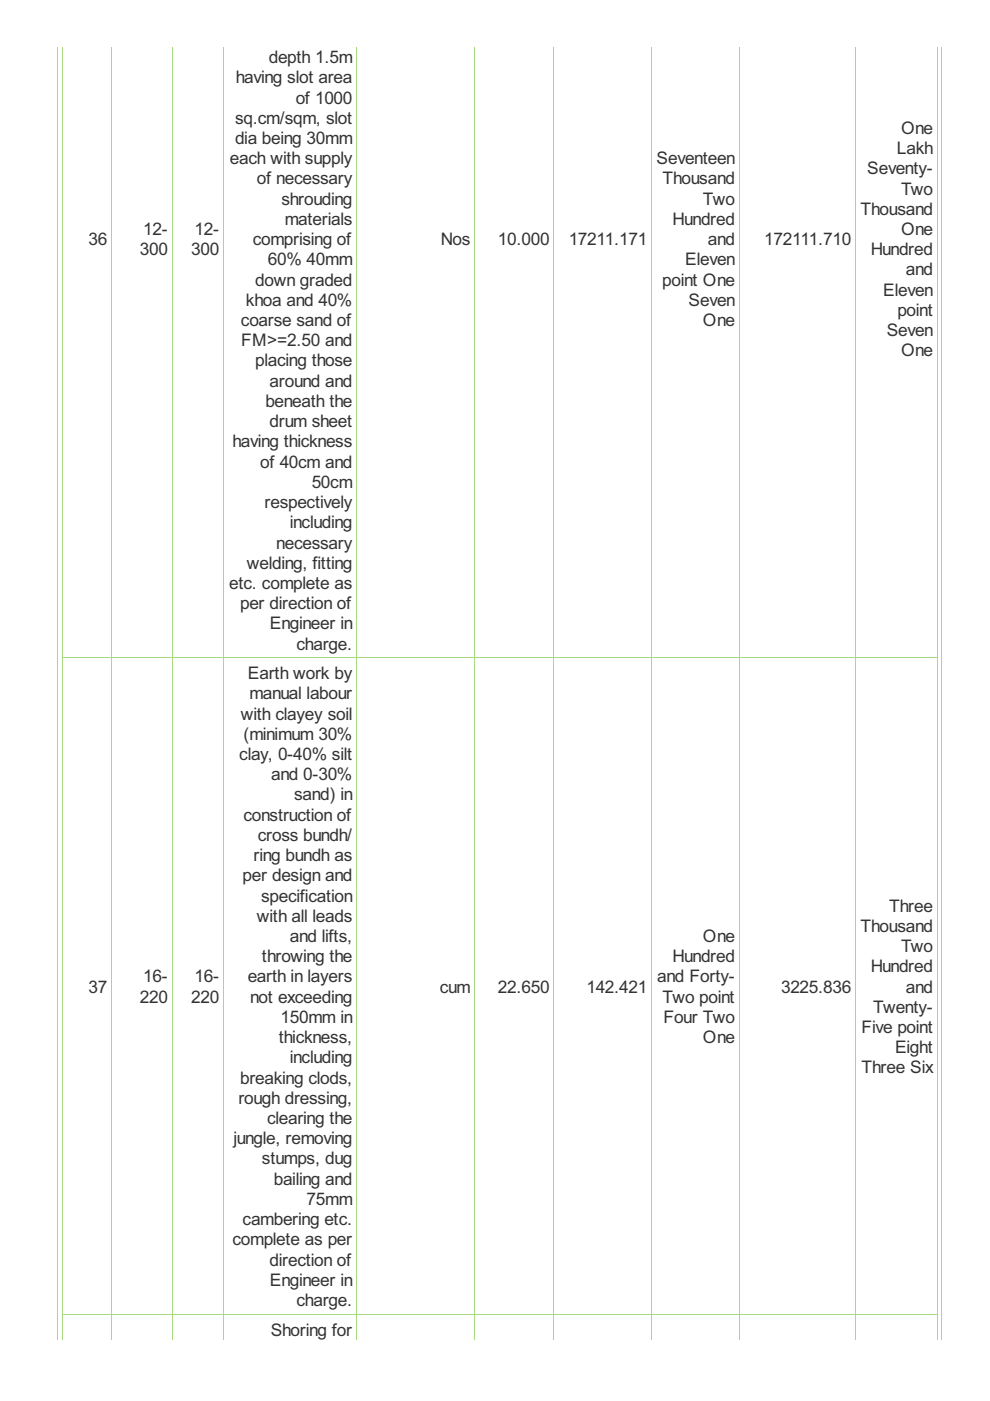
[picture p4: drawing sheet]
<svg xmlns="http://www.w3.org/2000/svg" width="210mm" height="297mm" viewBox="0 0 210 297" stroke-linecap="round" stroke-linejoin="round" font-family="sans-serif">
<defs><g id="words">
<g font-size="4.1" fill="#333">
<text x="50" y="17.7">having slot area</text>
<text x="57" y="13.4">depth 1.5m</text>
<text x="62.7" y="22">of 1000</text>
<text x="49.8" y="26.2">sq.cm/sqm, slot</text>
<text x="191" y="28.4">One</text>
<text x="48.8" y="34.8">each with supply</text>
<text x="49.8" y="30.5">dia being 30mm</text>
<text x="139.2" y="34.8">Seventeen</text>
<text x="190.1" y="32.7">Lakh</text>
<text x="54.5" y="39.1">of necessary</text>
<text x="140.5" y="39.1">Thousand</text>
<text x="183.9" y="37">Seventy-</text>
<text x="191" y="41.3">Two</text>
<text x="59.7" y="43.4">shrouding</text>
<text x="60.4" y="47.7">materials</text>
<text x="142.6" y="47.7">Hundred</text>
<text x="149.1" y="43.4">Two</text>
<text x="182.5" y="45.5">Thousand</text>
<text x="18.7" y="52">36</text>
<text x="30.4" y="49.8">12-</text>
<text x="41.3" y="49.8">12-</text>
<text x="53.6" y="52">comprising of</text>
<text x="93.5" y="52">Nos</text>
<text x="105.6" y="52">10.000</text>
<text x="120.6" y="52">17211.171</text>
<text x="150.1" y="52">and</text>
<text x="162" y="52">172111.710</text>
<text x="191" y="49.8">One</text>
<text x="29.6" y="54.1">300</text>
<text x="40.5" y="54.1">300</text>
<text x="56.8" y="56.3">60% 40mm</text>
<text x="145.3" y="56.3">Eleven</text>
<text x="184.6" y="54.1">Hundred</text>
<text x="192" y="58.4">and</text>
<text x="52.2" y="64.8">khoa and 40%</text>
<text x="54.1" y="60.6">down graded</text>
<text x="140.4" y="60.6">point One</text>
<text x="146" y="64.8">Seven</text>
<text x="187.3" y="62.7">Eleven</text>
<text x="51.1" y="69.1">coarse sand of</text>
<text x="149.1" y="69.1">One</text>
<text x="188" y="71.3">Seven</text>
<text x="190.3" y="67">point</text>
<text x="51.1" y="73.4">FM&gt;=2.50 and</text>
<text x="54.1" y="77.7">placing those</text>
<text x="191" y="75.6">One</text>
<text x="57.2" y="82">around and</text>
<text x="56.3" y="86.3">beneath the</text>
<text x="49.3" y="94.9">having thickness</text>
<text x="57.2" y="90.6">drum sheet</text>
<text x="55.2" y="99.1">of 40cm and</text>
<text x="56.1" y="107.7">respectively</text>
<text x="66.1" y="103.4">50cm</text>
<text x="61.4" y="112">including</text>
<text x="58.6" y="116.3">necessary</text>
<text x="48.6" y="124.9">etc. complete as</text>
<text x="52.3" y="120.6">welding, fitting</text>
<text x="50.9" y="129.2">per direction of</text>
<text x="57.2" y="133.4">Engineer in</text>
<text x="62.9" y="137.7">charge.</text>
<text x="52.6" y="144">Earth work by</text>
<text x="52.9" y="148.3">manual labour</text>
<text x="51.1" y="152.6">with clayey soil</text>
<text x="50.7" y="161.1">clay, 0-40% silt</text>
<text x="51.6" y="156.9">(minimum 30%</text>
<text x="57.5" y="165.4">and 0-30%</text>
<text x="62.3" y="169.7">sand) in</text>
<text x="51.6" y="174">construction of</text>
<text x="54.7" y="178.3">cross bundh/</text>
<text x="53.8" y="182.6">ring bundh as</text>
<text x="51.4" y="186.9">per design and</text>
<text x="55.4" y="191.2">specification</text>
<text x="54.5" y="195.4">with all leads</text>
<text x="182.5" y="197.6">Thousand</text>
<text x="188.5" y="193.3">Three</text>
<text x="61.4" y="199.7">and lifts,</text>
<text x="149.1" y="199.7">One</text>
<text x="191" y="201.9">Two</text>
<text x="30.4" y="208.3">16-</text>
<text x="41.3" y="208.3">16-</text>
<text x="52.5" y="208.3">earth in layers</text>
<text x="55.5" y="204">throwing the</text>
<text x="139.3" y="208.3">and Forty-</text>
<text x="142.6" y="204">Hundred</text>
<text x="184.6" y="206.2">Hundred</text>
<text x="18.7" y="210.4">37</text>
<text x="29.6" y="212.6">220</text>
<text x="40.5" y="212.6">220</text>
<text x="53" y="212.6">not exceeding</text>
<text x="93.2" y="210.4">cum</text>
<text x="105.6" y="210.4">22.650</text>
<text x="124.3" y="210.4">142.421</text>
<text x="140.5" y="212.6">Two point</text>
<text x="165.6" y="210.4">3225.836</text>
<text x="185.1" y="214.7">Twenty-</text>
<text x="192" y="210.4">and</text>
<text x="59.1" y="221.2">thickness,</text>
<text x="59.5" y="216.9">150mm in</text>
<text x="140.7" y="216.9">Four Two</text>
<text x="149.1" y="221.2">One</text>
<text x="182.6" y="219">Five point</text>
<text x="61.4" y="225.5">including</text>
<text x="182.6" y="227.6">Three Six</text>
<text x="189.8" y="223.3">Eight</text>
<text x="50.9" y="229.7">breaking clods,</text>
<text x="50.5" y="234">rough dressing,</text>
<text x="56.6" y="238.3">clearing the</text>
<text x="49.5" y="242.6">jungle, removing</text>
<text x="55.5" y="246.9">stumps, dug</text>
<text x="58.1" y="251.2">bailing and</text>
<text x="65" y="255.5">75mm</text>
<text x="51.4" y="259.8">cambering etc.</text>
<text x="49.3" y="264">complete as per</text>
<text x="57.2" y="268.3">direction of</text>
<text x="57.2" y="272.6">Engineer in</text>
<text x="62.9" y="276.9">charge.</text>
<text x="57.4" y="283.2">Shoring for</text>
</g>
</g></defs>
<g fill="none" stroke="#a8da7f" stroke-width=".21">
<path d="M12.2 9.9v274.2M13.3 9.9v274.2M23.7 9.9v274.2M36.5 9.9v274.2M47.4 9.9v274.2M75.6 9.9v274.2M100.7 9.9v274.2M117.5 9.9v274.2M138.2 9.9v274.2M156.8 9.9v274.2M181.4 9.9v274.2M198.7 9.9v274.2"/>
<path d="M199.6 9.9v274.2M13.2 139.4h185.6M13.2 278.6h185.6"/>
</g>
<use href="#words"/>
</svg>
